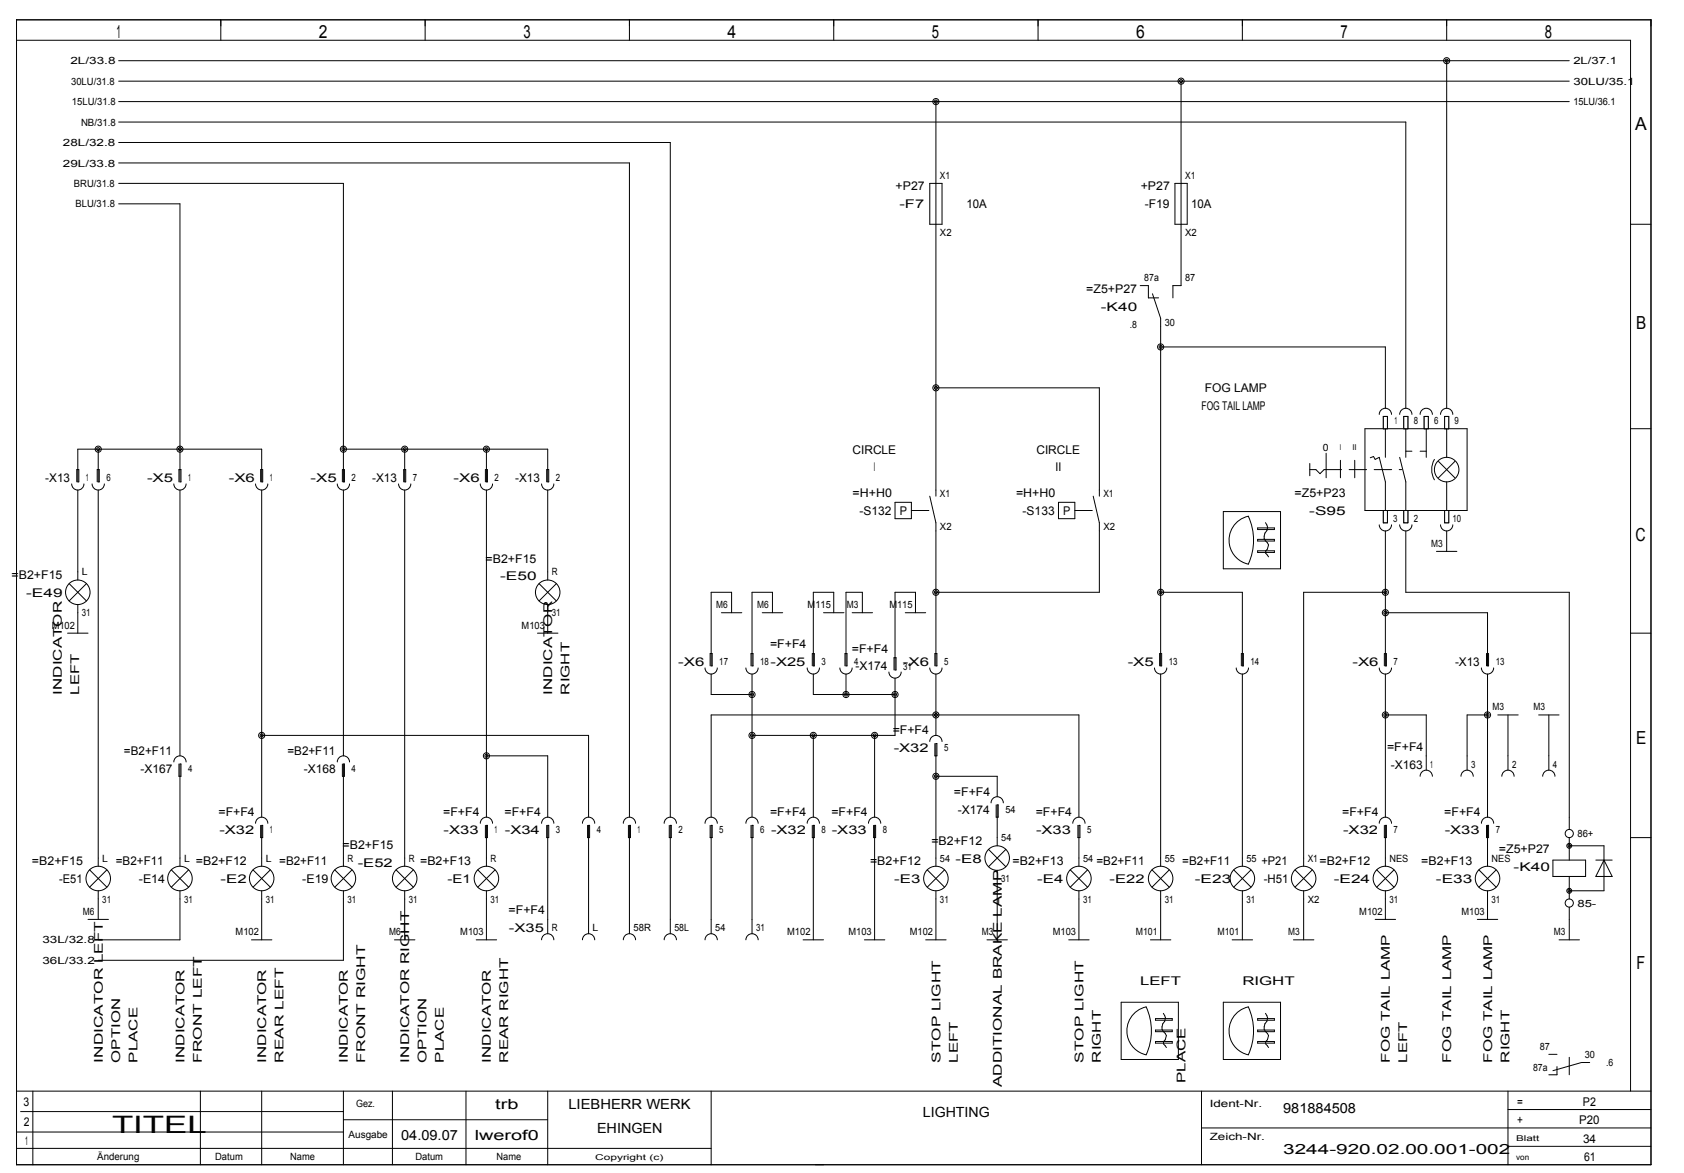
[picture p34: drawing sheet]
<svg xmlns="http://www.w3.org/2000/svg" width="408mm" height="284mm" viewBox="0 0 408 284" stroke-linecap="round" stroke-linejoin="round" font-family="sans-serif">
<defs><g id="words">
<text font-size="5.8" x="27.2" y="274.3">TITEL</text>
<g font-size="4.4">
<text x="28.2" y="9.3">1</text>
<text x="77.3" y="9.3">2</text>
<text x="126.8" y="9.3">3</text>
<text x="176.2" y="9.3">4</text>
<text x="225.8" y="9.3">5</text>
<text x="275.2" y="9.3">6</text>
<text x="324.8" y="9.3">7</text>
<text x="374.3" y="9.3">8</text>
<text x="396.2" y="31.6">A</text>
<text x="396.4" y="79.6">B</text>
<text x="396.2" y="131.1">C</text>
<text x="396.4" y="180.1">E</text>
<text x="396.5" y="234.5">F</text>
</g>
<g font-size="3.4">
<text x="120" y="268.5">trb</text>
<text x="137.7" y="268.5">LIEBHERR WERK</text>
<text x="310.9" y="269.5">981884508</text>
<text x="97.2" y="275.9">04.09.07</text>
<text x="115" y="275.9">lwerof0</text>
<text x="144.6" y="274.4">EHINGEN</text>
<text x="223.6" y="270.4">LIGHTING</text>
<text x="310.9" y="279.4">3244­920.02.00.001­002</text>
</g>
<g font-size="2.9">
<text x="217" y="46.1">+P27</text>
<text x="276.4" y="46.1">+P27</text>
<text x="217.9" y="50.4">­F7</text>
<text x="234.2" y="50.4">10A</text>
<text x="277.4" y="50.4">­F19</text>
<text x="288.6" y="50.4">10A</text>
<text x="263.2" y="70.9">=Z5+P27</text>
<text x="266.7" y="75.2">­K40</text>
<text x="291.9" y="95">FOG LAMP</text>
<text x="291.1" y="99.2">FOG TAIL LAMP</text>
<text x="206.6" y="109.8">CIRCLE</text>
<text x="251.1" y="109.8">CIRCLE</text>
<text x="11" y="116.8">­X13</text>
<text x="35.6" y="116.8">­X5</text>
<text x="55.4" y="116.8">­X6</text>
<text x="75.2" y="116.8">­X5</text>
<text x="90.2" y="116.8">­X13</text>
<text x="109.9" y="116.8">­X6</text>
<text x="124.8" y="116.8">­X13</text>
<text x="211.7" y="114.1">I</text>
<text x="255.7" y="114.1">II</text>
<text x="206.6" y="120.4">=H+H0</text>
<text x="208.3" y="124.7">­S132</text>
<text x="218" y="124.7">P</text>
<text x="246.2" y="120.4">=H+H0</text>
<text x="247.8" y="124.7">­S133</text>
<text x="257.6" y="124.7">P</text>
<text x="313.7" y="120.4">=Z5+P23</text>
<text x="317.2" y="124.7">­S95</text>
<text x="117.6" y="136.2">=B2+F15</text>
<text x="2.8" y="140.2">=B2+F15</text>
<text x="121.2" y="140.5">­E50</text>
<text x="6.4" y="144.5">­E49</text>
<text x="164.3" y="161.3">­X6</text>
<text x="186.6" y="157">=F+F4</text>
<text x="186.7" y="161.3">­X25</text>
<text x="206.4" y="158">=F+F4</text>
<text x="218.8" y="161.3">­X6</text>
<text x="273.2" y="161.3">­X5</text>
<text x="327.7" y="161.3">­X6</text>
<text x="352.5" y="161.3">­X13</text>
<text x="207.3" y="162.3">­X174</text>
<text x="15" y="168.2" transform="rotate(-90 15 168.2)">INDICATOR</text>
<text x="19.2" y="168.2" transform="rotate(-90 19.2 168.2)">LEFT</text>
<text x="133.8" y="168.2" transform="rotate(-90 133.8 168.2)">INDICATOR</text>
<text x="138" y="168.2" transform="rotate(-90 138 168.2)">RIGHT</text>
<text x="216.3" y="177.8">=F+F4</text>
<text x="30" y="182.7">=B2+F11</text>
<text x="69.6" y="182.7">=B2+F11</text>
<text x="216.5" y="182.1">­X32</text>
<text x="336.1" y="181.7">=F+F4</text>
<text x="34" y="187.1">­X167</text>
<text x="73.6" y="187.1">­X168</text>
<text x="337" y="186.1">­X163</text>
<text x="52.9" y="197.6">=F+F4</text>
<text x="107.4" y="197.6">=F+F4</text>
<text x="122.2" y="197.6">=F+F4</text>
<text x="186.6" y="197.6">=F+F4</text>
<text x="201.4" y="197.6">=F+F4</text>
<text x="231.1" y="192.6">=F+F4</text>
<text x="232" y="197">­X174</text>
<text x="250.9" y="197.6">=F+F4</text>
<text x="325.2" y="197.6">=F+F4</text>
<text x="349.9" y="197.6">=F+F4</text>
<text x="53.2" y="201.9">­X32</text>
<text x="107.5" y="201.9">­X33</text>
<text x="122.3" y="201.9">­X34</text>
<text x="186.8" y="201.9">­X32</text>
<text x="201.5" y="201.9">­X33</text>
<text x="251" y="201.9">­X33</text>
<text x="325.4" y="201.9">­X32</text>
<text x="350" y="201.9">­X33</text>
<text x="7.7" y="209.5">=B2+F15</text>
<text x="28" y="209.5">=B2+F11</text>
<text x="47.4" y="209.5">=B2+F12</text>
<text x="67.6" y="209.5">=B2+F11</text>
<text x="83" y="205.5">=B2+F15</text>
<text x="86.7" y="209.8">­E52</text>
<text x="101.8" y="209.5">=B2+F13</text>
<text x="210.8" y="209.5">=B2+F12</text>
<text x="225.6" y="204.5">=B2+F12</text>
<text x="231.5" y="208.8">­E8</text>
<text x="245.3" y="209.5">=B2+F13</text>
<text x="265.6" y="209.5">=B2+F11</text>
<text x="286.4" y="209.5">=B2+F11</text>
<text x="305.6" y="209.5">+P21</text>
<text x="319.7" y="209.5">=B2+F12</text>
<text x="344.3" y="209.5">=B2+F13</text>
<text x="363.2" y="206.5">=Z5+P27</text>
<text x="14.3" y="213.8">­E51</text>
<text x="33.6" y="213.8">­E14</text>
<text x="53.4" y="213.8">­E2</text>
<text x="73.2" y="213.8">­E19</text>
<text x="108.5" y="213.8">­E1</text>
<text x="216.7" y="213.8">­E3</text>
<text x="251.3" y="213.8">­E4</text>
<text x="268.8" y="213.8">­E22</text>
<text x="289.5" y="213.8">­E23</text>
<text x="306.2" y="213.8">­H51</text>
<text x="323.2" y="213.8">­E24</text>
<text x="347.9" y="213.8">­E33</text>
<text x="366.7" y="210.8">­K40</text>
<text x="123.2" y="221.3">=F+F4</text>
<text x="123.3" y="225.7">­X35</text>
<text x="276.3" y="238.5">LEFT</text>
<text x="301" y="238.5">RIGHT</text>
<text x="24.9" y="257.3" transform="rotate(-90 24.9 257.3)">INDICATOR LEFT</text>
<text x="29.1" y="257.3" transform="rotate(-90 29.1 257.3)">OPTION</text>
<text x="33.3" y="257.3" transform="rotate(-90 33.3 257.3)">PLACE</text>
<text x="44.7" y="257.3" transform="rotate(-90 44.7 257.3)">INDICATOR</text>
<text x="48.9" y="257.3" transform="rotate(-90 48.9 257.3)">FRONT LEFT</text>
<text x="64.5" y="257.3" transform="rotate(-90 64.5 257.3)">INDICATOR</text>
<text x="68.7" y="257.3" transform="rotate(-90 68.7 257.3)">REAR LEFT</text>
<text x="84.3" y="257.3" transform="rotate(-90 84.3 257.3)">INDICATOR</text>
<text x="88.5" y="257.3" transform="rotate(-90 88.5 257.3)">FRONT RIGHT</text>
<text x="99.1" y="257.3" transform="rotate(-90 99.1 257.3)">INDICATOR RIGHT</text>
<text x="103.4" y="257.3" transform="rotate(-90 103.4 257.3)">OPTION</text>
<text x="107.6" y="257.3" transform="rotate(-90 107.6 257.3)">PLACE</text>
<text x="118.9" y="257.3" transform="rotate(-90 118.9 257.3)">INDICATOR</text>
<text x="123.2" y="257.3" transform="rotate(-90 123.2 257.3)">REAR RIGHT</text>
<text x="227.8" y="257.3" transform="rotate(-90 227.8 257.3)">STOP LIGHT</text>
<text x="232.1" y="257.3" transform="rotate(-90 232.1 257.3)">LEFT</text>
<text x="262.5" y="257.3" transform="rotate(-90 262.5 257.3)">STOP LIGHT</text>
<text x="266.7" y="257.3" transform="rotate(-90 266.7 257.3)">RIGHT</text>
<text x="336.7" y="257.3" transform="rotate(-90 336.7 257.3)">FOG TAIL LAMP</text>
<text x="341" y="257.3" transform="rotate(-90 341 257.3)">LEFT</text>
<text x="351.6" y="257.3" transform="rotate(-90 351.6 257.3)">FOG TAIL LAMP</text>
<text x="361.5" y="257.3" transform="rotate(-90 361.5 257.3)">FOG TAIL LAMP</text>
<text x="365.7" y="257.3" transform="rotate(-90 365.7 257.3)">RIGHT</text>
<text x="242.7" y="263.2" transform="rotate(-90 242.7 263.2)">ADDITIONAL BRAKE LAMP</text>
<text x="287.2" y="262.2" transform="rotate(-90 287.2 262.2)">PLACE</text>
<text x="5.7" y="267.8">3</text>
<text x="367.6" y="267.8">=</text>
<text x="383.5" y="267.8">P2</text>
<text x="5.8" y="272.7">2</text>
<text x="367.6" y="272.2">+</text>
<text x="382.6" y="272.2">P20</text>
<text x="6.1" y="277.2">1</text>
<text x="383.5" y="276.7">34</text>
<text x="383.8" y="281.1">61</text>
</g>
<g font-size="2.4">
<text x="17.1" y="15.6">2L/33.8</text>
<text x="381.2" y="15.6">2L/37.1</text>
<text x="17.2" y="20.5">30LU/31.8</text>
<text x="381.2" y="20.5">30LU/35.1</text>
<text x="17.4" y="25.5">15LU/31.8</text>
<text x="381.2" y="25.5">15LU/36.1</text>
<text x="15.2" y="35.4">28L/32.8</text>
<text x="19.6" y="30.4">NB/31.8</text>
<text x="15.2" y="40.3">29L/33.8</text>
<text x="17.9" y="45.3">BRU/31.8</text>
<text x="227.7" y="43.3">X1</text>
<text x="287.1" y="43.3">X1</text>
<text x="18.3" y="50.2">BLU/31.8</text>
<text x="227.7" y="57.2">X2</text>
<text x="287.1" y="57.2">X2</text>
<text x="277.2" y="68.1">87a</text>
<text x="287.1" y="68.1">87</text>
<text x="273.7" y="79.3">.8</text>
<text x="282.2" y="78.9">30</text>
<text x="337.8" y="102.7">1</text>
<text x="342.5" y="102.7">8</text>
<text x="347.5" y="102.7">6</text>
<text x="352.4" y="102.7">9</text>
<text x="320.5" y="109.1">0</text>
<text x="20.8" y="116.6">1</text>
<text x="25.8" y="116.6">6</text>
<text x="45.6" y="116.6">1</text>
<text x="65.4" y="116.6">1</text>
<text x="85.2" y="116.6">2</text>
<text x="100" y="116.6">7</text>
<text x="119.8" y="116.6">2</text>
<text x="134.7" y="116.6">2</text>
<text x="227.7" y="120.5">X1</text>
<text x="267.3" y="120.5">X1</text>
<text x="227.7" y="128.4">X2</text>
<text x="267.3" y="128.4">X2</text>
<text x="337.6" y="126.5">3</text>
<text x="342.5" y="126.5">2</text>
<text x="351.9" y="126.5">10</text>
<text x="346.8" y="132.4">M3</text>
<text x="19.8" y="139.3">L</text>
<text x="133.7" y="139.3">R</text>
<text x="19.8" y="149.2">31</text>
<text x="133.7" y="149.2">31</text>
<text x="173.5" y="147.2">M6</text>
<text x="183.4" y="147.2">M6</text>
<text x="195.7" y="147.2">M115</text>
<text x="205.2" y="147.2">M3</text>
<text x="215.5" y="147.2">M115</text>
<text x="12.5" y="152.2">M102</text>
<text x="126.4" y="152.2">M103</text>
<text x="174.3" y="161.1">17</text>
<text x="184.2" y="161.1">18</text>
<text x="199" y="161.1">3</text>
<text x="206.9" y="161.1">4</text>
<text x="228.7" y="161.1">5</text>
<text x="283.2" y="161.1">13</text>
<text x="303" y="161.1">14</text>
<text x="337.6" y="161.1">7</text>
<text x="362.4" y="161.1">13</text>
<text x="218.8" y="162.1">31</text>
<text x="361.6" y="172">M3</text>
<text x="371.5" y="172">M3</text>
<text x="228.7" y="181.9">5</text>
<text x="346.5" y="185.9">1</text>
<text x="356.4" y="185.9">3</text>
<text x="366.3" y="185.9">2</text>
<text x="376.2" y="185.9">4</text>
<text x="45.6" y="186.8">4</text>
<text x="85.2" y="186.8">4</text>
<text x="243.6" y="196.7">54</text>
<text x="65.4" y="201.7">1</text>
<text x="119.8" y="201.7">1</text>
<text x="134.7" y="201.7">3</text>
<text x="144.6" y="201.7">4</text>
<text x="154.5" y="201.7">1</text>
<text x="164.4" y="201.7">2</text>
<text x="174.3" y="201.7">5</text>
<text x="184.2" y="201.7">6</text>
<text x="199" y="201.7">8</text>
<text x="213.9" y="201.7">8</text>
<text x="242.6" y="203.7">54</text>
<text x="263.4" y="201.7">5</text>
<text x="337.6" y="201.7">7</text>
<text x="362.4" y="201.7">7</text>
<text x="382.2" y="202.7">86+</text>
<text x="24.8" y="208.6">L</text>
<text x="44.6" y="208.6">L</text>
<text x="64.4" y="208.6">L</text>
<text x="84.2" y="208.6">R</text>
<text x="99" y="208.6">R</text>
<text x="118.8" y="208.6">R</text>
<text x="227.7" y="208.6">54</text>
<text x="262.4" y="208.6">54</text>
<text x="282.2" y="208.6">55</text>
<text x="302" y="208.6">55</text>
<text x="316.8" y="208.6">X1</text>
<text x="336.6" y="208.6">NES</text>
<text x="361.4" y="208.6">NES</text>
<text x="242.6" y="213.6">31</text>
<text x="20.1" y="221.5">M6</text>
<text x="24.8" y="218.5">31</text>
<text x="44.6" y="218.5">31</text>
<text x="64.4" y="218.5">31</text>
<text x="84.2" y="218.5">31</text>
<text x="99" y="218.5">31</text>
<text x="118.8" y="218.5">31</text>
<text x="227.7" y="218.5">31</text>
<text x="262.4" y="218.5">31</text>
<text x="282.2" y="218.5">31</text>
<text x="302" y="218.5">31</text>
<text x="316.8" y="218.5">X2</text>
<text x="329.3" y="221.5">M102</text>
<text x="336.6" y="218.5">31</text>
<text x="354.1" y="221.5">M103</text>
<text x="361.4" y="218.5">31</text>
<text x="382.2" y="219.5">85­</text>
<text x="57.1" y="226.4">M102</text>
<text x="94.3" y="226.4">M6</text>
<text x="111.5" y="226.4">M103</text>
<text x="133.7" y="225.5">R</text>
<text x="143.6" y="225.5">L</text>
<text x="153.5" y="225.5">58R</text>
<text x="163.4" y="225.5">58L</text>
<text x="173.3" y="225.5">54</text>
<text x="183.2" y="225.5">31</text>
<text x="190.7" y="226.4">M102</text>
<text x="205.6" y="226.4">M103</text>
<text x="220.4" y="226.4">M102</text>
<text x="237.9" y="226.4">M3</text>
<text x="255.1" y="226.4">M103</text>
<text x="275.2" y="226.4">M101</text>
<text x="295" y="226.4">M101</text>
<text x="312.1" y="226.4">M3</text>
<text x="376.5" y="226.4">M3</text>
<text x="10.3" y="228.4">33L/32.8</text>
<text x="10.3" y="233.4">36L/33.2</text>
<text x="373.1" y="254.2">87</text>
<text x="383.9" y="256.2">30</text>
<text x="371.4" y="259.2">87a</text>
<text x="389.1" y="258.1">.6</text>
<text x="86.3" y="268">Gez.</text>
<text x="293.1" y="268">Ident­Nr.</text>
<text x="84.4" y="275.5">Ausgabe</text>
<text x="293.1" y="275.9">Zeich­Nr.</text>
<text x="23.5" y="280.9">Änderung</text>
<text x="52.1" y="280.9">Datum</text>
<text x="70.3" y="280.9">Name</text>
<text x="100.6" y="280.9">Datum</text>
<text x="120.3" y="280.9">Name</text>
</g>
<g font-size="1.9">
<text x="324.6" y="109">I</text>
<text x="327.7" y="109">II</text>
<text x="144.2" y="280.8">Copyright (c)</text>
<text x="367.3" y="280.8">von</text>
<text x="367.3" y="276.4">Blatt</text>
</g>
</g></defs>
<g fill="none" stroke="#000" stroke-width=".24">
<path d="M17.4 117.2a1.49 1.49 0 0 0 1.4 1.5 1.49 1.49 0 0 0 1.5-1.5M18.9 113.7v3h.2v-3h-.5v3M22.3 117.2a1.49 1.49 0 0 0 1.5 1.5 1.49 1.49 0 0 0 1.5-1.5M23.8 113.7v3h.2v-3h-.4v3M42.1 117.2a1.49 1.49 0 0 0 1.5 1.5 1.49 1.49 0 0 0 1.5-1.5M43.6 113.7v3h.2v-3h-.4v3M61.9 117.2a1.49 1.49 0 0 0 1.5 1.5 1.49 1.49 0 0 0 1.5-1.5M63.4 113.7v3h.2v-3h-.4v3M81.7 117.2a1.49 1.49 0 0 0 1.5 1.5 1.49 1.49 0 0 0 1.5-1.5M83.2 113.7v3h.2v-3h-.4v3M96.6 117.2a1.49 1.49 0 0 0 1.5 1.5 1.49 1.49 0 0 0 1.4-1.5M98.1 113.7v3h.2v-3h-.5v3"/>
<path d="M116.4 117.2a1.49 1.49 0 0 0 1.4 1.5 1.49 1.49 0 0 0 1.5-1.5M117.8 113.7v3h.3v-3h-.5v3M131.2 117.2a1.49 1.49 0 0 0 1.5 1.5 1.49 1.49 0 0 0 1.5-1.5M132.7 113.7v3h.2v-3h-.4v3M317.3 112.2v3M321.3 109.7v6M330.7 103.8h24.8v19.8h-24.8zM332 110.8l.8-.3 .4 .7 1-.5 1.4 6v6.9M334.2 100.3a1.49 1.49 0 0 1 1.5-1.4 1.49 1.49 0 0 1 1.4 1.4M335.2 103.8v-3h.9v3M335.6 103.8v6.9M339.1 100.3a1.49 1.49 0 0 1 1.5-1.4 1.49 1.49 0 0 1 1.5 1.4"/>
<path d="M339.1 110.7l1.5 6v6.9M340.6 103.8v6.9M340.6 109.2h1.5M344.1 100.3a1.48 1.48 0 0 1 1.5-1.4 1.48 1.48 0 0 1 1.4 1.4M344.1 109.2h1.4M345.5 103.8v6.9M347.5 111.2a4.9 4.9 0 0 0 0 5M348.5 111.7l4 4M349 100.3a1.48 1.48 0 0 1 1.5-1.4 1.48 1.48 0 0 1 1.5 1.4M350.5 103.8v6.9M350.5 116.7v6.9M352.5 111.7l-4 4"/>
<path d="M18.9 138.5v1.9M132.7 138.5v1.9M334.2 127.1a1.49 1.49 0 0 0 1.5 1.5 1.49 1.49 0 0 0 1.4-1.5M339.1 127.1a1.49 1.49 0 0 0 1.5 1.5 1.49 1.49 0 0 0 1.5-1.5M349 127.1a1.48 1.48 0 0 0 1.5 1.5 1.48 1.48 0 0 0 1.5-1.5M16.4 153.3h4.9M16.8 141.3l4.1 4.2M18.9 146.4v2M20.9 141.3l-4.1 4.2M130.2 153.3h5M130.6 141.3l4.2 4.2M132.7 146.4v2"/>
<path d="M134.8 141.3l-4.2 4.2M42.1 184.5a1.49 1.49 0 0 1 1.5-1.5 1.49 1.49 0 0 1 1.5 1.5M43.4 185v3h.4v-3h-.2v3M61.9 199.3a1.49 1.49 0 0 1 1.5-1.4 1.49 1.49 0 0 1 1.5 1.4M63.2 199.8v3h.4v-3h-.2v3M81.7 184.5a1.49 1.49 0 0 1 1.5-1.5 1.49 1.49 0 0 1 1.5 1.5M83 185v3h.4v-3h-.2v3M116.4 199.3a1.49 1.49 0 0 1 1.4-1.4 1.49 1.49 0 0 1 1.5 1.4M117.6 199.8v3h.5v-3h-.3v3M131.2 199.3a1.49 1.49 0 0 1 1.5-1.4 1.49 1.49 0 0 1 1.5 1.4M132.5 199.8v3h.4v-3h-.2v3M141.1 199.3a1.49 1.49 0 0 1 1.5-1.4 1.49 1.49 0 0 1 1.5 1.4"/>
<path d="M142.4 199.8v3h.4v-3h-.2v3M151 199.3a1.48 1.48 0 0 1 1.5-1.4 1.48 1.48 0 0 1 1.5 1.4M152.3 199.8v3h.4v-3h-.2v3M160.9 199.3a1.49 1.49 0 0 1 1.5-1.4 1.49 1.49 0 0 1 1.5 1.4M162.2 199.8v3h.4v-3h-.2v3M170.8 199.3a1.48 1.48 0 0 1 1.5-1.4 1.48 1.48 0 0 1 1.5 1.4M172.1 199.8v3h.4v-3h-.2v3M180.7 199.3a1.48 1.48 0 0 1 1.5-1.4 1.48 1.48 0 0 1 1.5 1.4M182 199.8v3h.4v-3h-.2v3M195.6 199.3a1.49 1.49 0 0 1 1.5-1.4 1.49 1.49 0 0 1 1.4 1.4M196.8 199.8v3h.5v-3h-.3v3M259.9 199.3a1.48 1.48 0 0 1 1.5-1.4 1.48 1.48 0 0 1 1.5 1.4"/>
<path d="M261.2 199.8v3h.4v-3h-.2v3M334.2 199.3a1.49 1.49 0 0 1 1.5-1.4 1.49 1.49 0 0 1 1.4 1.4M335.4 199.8v3h.5v-3h-.3v3M358.9 199.3a1.48 1.48 0 0 1 1.5-1.4 1.48 1.48 0 0 1 1.5 1.4M360.2 199.8v3h.4v-3h-.2v3M380.2 197.9v2.9M21.7 210.6l4.2 4.2M23.8 207.8v1.9M23.8 215.7v2M25.9 210.6l-4.2 4.2M41.5 210.6l4.2 4.2M43.6 207.8v1.9"/>
<path d="M43.6 215.7v2M45.7 210.6l-4.2 4.2M61.3 210.6l4.2 4.2M63.4 207.8v1.9M63.4 215.7v2M65.5 210.6l-4.2 4.2M81.1 210.6l4.2 4.2M83.2 207.8v1.9M83.2 215.7v2M85.3 210.6l-4.2 4.2M96 210.6l4.1 4.2M98.1 207.8v1.9"/>
<path d="M98.1 215.7v2M100.1 210.6l-4.1 4.2M115.8 210.6l4.1 4.2M117.8 207.8v1.9M117.8 215.7v2M119.9 210.6l-4.1 4.2M224.7 210.6l4.1 4.2M226.8 207.8v1.9M226.8 215.7v2M228.8 210.6l-4.1 4.2M259.3 210.6l4.2 4.2M261.4 207.8v1.9"/>
<path d="M261.4 215.7v2M263.5 210.6l-4.2 4.2M279.1 210.6l4.2 4.2M281.2 207.8v1.9M281.2 215.7v2M283.3 210.6l-4.2 4.2M298.9 210.6l4.2 4.2M301 207.8v1.9M301 215.7v2M303.1 210.6l-4.2 4.2M313.8 210.6l4.1 4.2M315.8 207.8v1.9"/>
<path d="M315.8 215.7v2M317.9 210.6l-4.1 4.2M333.6 210.6l4.1 4.2M335.6 207.8v1.9M335.6 215.7v2M337.7 210.6l-4.1 4.2M358.3 210.6l4.2 4.2M360.4 207.8v1.9M360.4 215.7v2M362.5 210.6l-4.2 4.2M376.2 208.2h8v4h-8zM380.2 202.8v5.4"/>
<path d="M380.2 212.2v5.5M380.2 219.6v3M380.2 204.8h8.4v10.9h-8.4M386.6 208.2h4M388.6 208.2l2 4h-4zM21.3 222.6h5M60.9 227.6h5M95.6 227.6h4.9M115.4 227.6h4.9M131.2 227.6a1.49 1.49 0 0 1 1.5-1.5 1.49 1.49 0 0 1 1.5 1.5M132.7 222.6v3.5M141.1 227.6a1.49 1.49 0 0 1 1.5-1.5 1.49 1.49 0 0 1 1.5 1.5"/>
<path d="M142.6 222.6v3.5M151 227.6a1.48 1.48 0 0 1 1.5-1.5 1.48 1.48 0 0 1 1.5 1.5M152.5 222.6v3.5M160.9 227.6a1.49 1.49 0 0 1 1.5-1.5 1.49 1.49 0 0 1 1.5 1.5M162.4 222.6v3.5M170.8 227.6a1.48 1.48 0 0 1 1.5-1.5 1.48 1.48 0 0 1 1.5 1.5M172.3 222.6v3.5M180.7 227.6a1.48 1.48 0 0 1 1.5-1.5 1.48 1.48 0 0 1 1.5 1.5M182.2 222.6v3.5M194.6 227.6h4.9M224.3 227.6h4.9M258.9 227.6h5"/>
<path d="M278.7 227.6h5M298.5 227.6h5M313.4 227.6h4.9M333.2 222.6h4.9M357.9 222.6h5M377.7 227.6h5"/>
<circle cx="286.1" cy="19.6" r=".74"/>
<circle cx="286.1" cy="19.7" r=".37"/>
<circle cx="350.5" cy="14.7" r=".74"/>
<circle cx="350.5" cy="14.7" r=".37"/>
<circle cx="226.7" cy="24.6" r=".74"/>
<circle cx="226.7" cy="24.6" r=".37"/>
<circle cx="23.8" cy="108.7" r=".74"/>
<circle cx="23.8" cy="108.8" r=".37"/>
<circle cx="43.6" cy="108.7" r=".74"/>
<circle cx="43.6" cy="108.8" r=".37"/>
<circle cx="83.2" cy="108.7" r=".74"/>
<circle cx="83.2" cy="108.8" r=".37"/>
<circle cx="98" cy="108.7" r=".74"/>
<circle cx="98" cy="108.8" r=".37"/>
<circle cx="117.8" cy="108.7" r=".74"/>
<circle cx="117.8" cy="108.8" r=".37"/>
<circle cx="350.5" cy="113.7" r="2.97"/>
<circle cx="18.8" cy="143.4" r="2.97"/>
<circle cx="132.7" cy="143.4" r="2.97"/>
<circle cx="63.4" cy="178.1" r=".37"/>
<circle cx="63.4" cy="178" r=".74"/>
<circle cx="117.8" cy="183" r=".74"/>
<circle cx="117.8" cy="183" r=".37"/>
<circle cx="23.8" cy="212.7" r="2.97"/>
<circle cx="43.6" cy="212.7" r="2.97"/>
<circle cx="63.4" cy="212.7" r="2.97"/>
<circle cx="83.2" cy="212.7" r="2.97"/>
<circle cx="98" cy="212.7" r="2.97"/>
<circle cx="117.8" cy="212.7" r="2.97"/>
<circle cx="226.7" cy="212.7" r="2.97"/>
<circle cx="261.4" cy="212.7" r="2.97"/>
<circle cx="281.2" cy="212.7" r="2.97"/>
<circle cx="301" cy="212.7" r="2.97"/>
<circle cx="315.8" cy="212.7" r="2.97"/>
<circle cx="335.6" cy="212.7" r="2.97"/>
<circle cx="360.4" cy="212.7" r="2.97"/>
<circle cx="380.2" cy="218.6" r=".99"/>
<circle cx="380.2" cy="201.8" r=".99"/>
<circle cx="380.2" cy="215.7" r=".59"/>
<circle cx="380.2" cy="204.8" r=".59"/>
<circle cx="380.2" cy="215.7" r=".3"/>
<circle cx="380.2" cy="204.8" r=".3"/>
</g>
<path d="M317.3 113.7h1.5M318.8 113.7l1 1M319.8 114.7l1-1M320.8 113.7h18.8M324.8 115.7v-6M328.2 115.7v-6" fill="none" stroke="#000" stroke-width=".24" stroke-dasharray="4.2 1.8"/>
<path d="M335.2 100.8h.9v3h-.9z" fill-rule="evenodd" fill="#fff" stroke="#000" stroke-width=".24"/>
<path d="M340.1 100.8h1v3h-1z" fill="none" stroke="#000" stroke-width=".24"/>
<path d="M340.1 100.8h1v3h-1z" fill-rule="evenodd" fill="#fff" stroke="#000" stroke-width=".24"/>
<path d="M345.1 100.8h.9v3h-.9z" fill="none" stroke="#000" stroke-width=".24"/>
<path d="M345.1 100.8h.9v3h-.9z" fill-rule="evenodd" fill="#fff" stroke="#000" stroke-width=".24"/>
<path d="M350 100.8h1v3h-1z" fill="none" stroke="#000" stroke-width=".24"/>
<path d="M350 100.8h1v3h-1z" fill-rule="evenodd" fill="#fff" stroke="#000" stroke-width=".24"/>
<path d="M350 123.6h1v3h-1z" fill="none" stroke="#000" stroke-width=".24"/>
<path d="M350 123.6h1v3h-1z" fill-rule="evenodd" fill="#fff" stroke="#000" stroke-width=".24"/>
<path d="M340.1 123.6h1v3h-1z" fill="none" stroke="#000" stroke-width=".24"/>
<path d="M340.1 123.6h1v3h-1z" fill-rule="evenodd" fill="#fff" stroke="#000" stroke-width=".24"/>
<path d="M335.2 123.6h.9v3h-.9z" fill="none" stroke="#000" stroke-width=".24"/>
<path d="M335.2 123.6h.9v3h-.9z" fill-rule="evenodd" fill="#fff" stroke="#000" stroke-width=".24"/>
<g fill="none" stroke="#000" stroke-width=".24">
<path d="M4 4.8h396v277.2h-396zM4 9.8h391.1v254.4M28.8 19.7h351.4M28.8 14.7h351.4M53.5 4.8v5M103 4.8v5M152.5 4.8v5M202 4.8v5M251.5 4.8v5M286.2 19.7v49.5h-2v2.9M301 4.8v5M350.5 4.8v5"/>
<path d="M350.5 14.7v84.2M28.8 39.5h123.7v158.4M28.8 34.5h133.6v163.4M28.8 29.6h311.8v69.3M28.8 24.6h351.4M226.8 24.6v95.5M28.8 44.4h54.4v69.3M28.8 49.4h14.8v64.3M225.3 44.4h2.9v9.9h-2.9zM284.7 44.4h2.9v9.9h-2.9zM395.1 54.3h4.9M276.3 69.2h1.9v2.9h2.5"/>
<path d="M279.2 71.1l2 6v84.1h.2v-2.9h-.4v2.9M226.8 93.9h39.5v26.2M281.2 84h54.4v14.9M18.9 113.7v-4.9h44.5v4.9M18.9 118.7v19.8M23.8 108.8v4.9M23.8 118.7v89.1M43.6 118.7v64.3M63.4 118.7v79.2M83.2 118.7v64.3M83.2 108.8h49.5v4.9M98.1 108.8v4.9"/>
<path d="M98.1 118.7v89.1M117.8 108.8v4.9M117.8 118.7v79.2M132.7 118.7v19.8M395.1 103.8h4.9M216.8 121.6h4v4h-4zM225.3 120.1l1.5 6.5v34.6h.2v-2.9h-.5v2.9M256.5 121.6h3.9v4h-3.9zM264.9 120.1l1.4 6.5v16.8h-39.5M296.4 123.9h13.8v13.8h-13.8zM299.3 126.9a5.9 5.9 0 0 1 3.1-1.9 13.9 13.9 0 0 1 0 11.6 5.9 5.9 0 0 1-3.1-9.7zM304.7 127.8h4.1v.4h-4.1z"/>
<path d="M304.7 130.6h4.1v.4h-4.1zM304.7 133.4h4.1v.4h-4.1zM306.6 126.6a1.66 1.66 0 0 1-.1 2.5 1.7 1.7 0 0 0 .6 2.3l.2 .5-.2 1-.4 .5v.5l.6 .9M335.6 128.6v32.6h.3v-2.9h-.5v2.9M340.6 128.6v14.8h39.6v54.5M348 133.5h5M350.5 128.6v4.9M18.9 148.4v4.9M132.7 148.4v4.9M174.8 148.4h4.9M177.2 148.4v-5h-4.9v17.8h.2v-2.9h-.4v2.9M184.7 148.4h4.9"/>
<path d="M187.1 148.4v-5h-4.9v17.8h.2v-2.9h-.4v2.9M199.5 148.4h5M202 148.4v-5h-5v17.8h.3v-2.9h-.5v2.9M206.5 148.4h4.9M208.9 148.4v-5h-3.9v17.8h.2v-2.9h-.5v2.9M219.3 148.4h5M221.8 148.4v-5h-5v18.8h.3v-3h-.5v3M281.2 143.4h19.8v17.8h.2v-2.9h-.4v2.9M335.6 148.4h24.8v12.8h.2v-2.9h-.4v2.9M335.6 143.4h-19.8v64.4M395.1 153.3h4.9M63.4 178.1h79.2v19.8"/>
<path d="M170.8 161.7a1.48 1.48 0 0 0 1.5 1.5 1.48 1.48 0 0 0 1.5-1.5M172.3 163.2v5h9.9M180.7 161.7a1.48 1.48 0 0 0 1.5 1.5 1.48 1.48 0 0 0 1.5-1.5M182.2 163.2v34.7M195.6 161.7a1.49 1.49 0 0 0 1.5 1.5 1.49 1.49 0 0 0 1.4-1.5M197 163.2v5h19.8M197 178.1v19.8M203.5 161.7a1.48 1.48 0 0 0 1.5 1.5 1.48 1.48 0 0 0 1.5-1.5M205 163.2v5M211.9 178.1v19.8M215.4 162.7a1.48 1.48 0 0 0 1.5 1.5 1.48 1.48 0 0 0 1.4-1.5M216.8 164.2v13.9h-34.6"/>
<path d="M225.3 161.7a1.48 1.48 0 0 0 1.5 1.5 1.48 1.48 0 0 0 1.4-1.5M225.3 179.5a1.48 1.48 0 0 1 1.5-1.4 1.48 1.48 0 0 1 1.4 1.4M226.8 163.2v14.9M279.7 161.7a1.49 1.49 0 0 0 1.5 1.5 1.49 1.49 0 0 0 1.5-1.5M281.2 163.2v44.6M299.5 161.7a1.48 1.48 0 0 0 1.5 1.5 1.48 1.48 0 0 0 1.5-1.5M301 163.2v44.6M334.2 161.7a1.49 1.49 0 0 0 1.5 1.5 1.49 1.49 0 0 0 1.4-1.5M335.6 173.1h9.9v13.4M335.6 163.2v34.7M358.9 161.7a1.48 1.48 0 0 0 1.5 1.5 1.48 1.48 0 0 0 1.5-1.5M360.4 173.1h-4.9v13.4"/>
<path d="M360.4 163.2v34.7M362.9 173.1h4.9M365.4 173.1v13.4M372.8 173.1h4.9M375.3 173.1v13.4M43.6 188v19.8M83.2 188v19.8M117.8 183h14.9v14.9M172.3 197.9v-24.8h89.1v24.8M210.4 199.3a1.48 1.48 0 0 1 1.5-1.4 1.48 1.48 0 0 1 1.5 1.4M211.7 199.8v3h.4v-3h-.2v27.8M226.5 180v3h.5v-3h-.2v27.8"/>
<path d="M226.8 188h14.8v4.9M240.1 194.4a1.48 1.48 0 0 1 1.5-1.5 1.48 1.48 0 0 1 1.5 1.5M241.4 194.9v3h.4v-3h-.2v9.9M344.1 188a1.48 1.48 0 0 1 1.5-1.5 1.48 1.48 0 0 1 1.4 1.5M354 188a1.48 1.48 0 0 1 1.5-1.5 1.48 1.48 0 0 1 1.4 1.5M363.9 188a1.48 1.48 0 0 1 1.4-1.5 1.48 1.48 0 0 1 1.5 1.5M373.8 188a1.48 1.48 0 0 1 1.4-1.5 1.48 1.48 0 0 1 1.5 1.5M23.8 217.7v4.9M43.6 217.7v9.9h-19.8M63.4 202.8v5M63.4 217.7v9.9M83.2 217.7v14.8h-59.4"/>
<path d="M98.1 217.7v9.9M117.8 202.8v5M117.8 217.7v9.9M132.7 202.8v19.8M142.6 202.8v19.8M152.5 202.8v19.8M162.4 202.8v19.8M172.3 202.8v19.8M182.2 202.8v19.8M197 202.8v24.8M226.8 217.7v9.9M239.5 205.7l4.2 4.1"/>
<path d="M241.6 210.7v16.9M243.7 205.7l-4.2 4.1M261.4 202.8v5M261.4 217.7v9.9M281.2 217.7v9.9M301 217.7v9.9M315.8 217.7v9.9M335.6 202.8v5M335.6 217.7v4.9M360.4 202.8v5M360.4 217.7v4.9M395.1 202.8h4.9"/>
<path d="M209.4 227.6h5M239.1 227.6h5M380.2 222.6v5M271.6 242.7h13.9v13.8h-13.9zM274.5 245.7a5.9 5.9 0 0 1 3.2-1.9 13.9 13.9 0 0 1 0 11.6 5.9 5.9 0 0 1-3.2-9.7zM280 246.6h4v.4h-4zM280 249.4h4v.4h-4zM280 252.2h4v.4h-4zM281.9 245.4a1.66 1.66 0 0 1-.2 2.5 1.7 1.7 0 0 0 .6 2.3l.3 .5-.3 1-.4 .5v.5l.7 .9M296.4 242.7h13.8v13.8h-13.8zM299.3 245.7a5.9 5.9 0 0 1 3.1-1.9 13.9 13.9 0 0 1 0 11.6 5.9 5.9 0 0 1-3.1-9.7zM304.7 246.6h4.1v.4h-4.1z"/>
<path d="M304.7 249.4h4.1v.4h-4.1zM304.7 252.2h4.1v.4h-4.1zM306.6 245.4a1.66 1.66 0 0 1-.1 2.5 1.7 1.7 0 0 0 .6 2.3l.2 .5-.2 1-.4 .5v.5l.6 .9M375.3 255.3h1.9M377.2 258.2v2h-1.9M385.2 257.3h-2l-7 1.9M4 278h168.3M4 274.1h79.2M4 264.2h396M5 269.1h78.2M8 264.2v17.8M48.5 264.2v17.8"/>
<path d="M63.4 264.2v17.8M83.2 264.2v17.8M83.2 271.1h49.5M95.1 264.2v17.8M112.9 264.2v17.8M132.7 264.2v17.8M172.3 264.2v17.8M291.1 264.2v17.8M291.1 273.1h108.9M365.4 264.2v17.8M365.4 277.5h34.6M365.4 268.6h34.6"/>
<circle cx="226.7" cy="93.9" r=".74"/>
<circle cx="226.7" cy="93.9" r=".37"/>
<circle cx="281.2" cy="84" r=".74"/>
<circle cx="281.2" cy="84" r=".37"/>
<circle cx="226.7" cy="143.4" r=".74"/>
<circle cx="226.7" cy="143.4" r=".37"/>
<circle cx="281.2" cy="143.4" r=".74"/>
<circle cx="281.2" cy="143.4" r=".37"/>
<circle cx="335.6" cy="143.4" r=".74"/>
<circle cx="335.6" cy="148.3" r=".74"/>
<circle cx="335.6" cy="148.4" r=".37"/>
<circle cx="335.6" cy="143.4" r=".37"/>
<circle cx="182.2" cy="168.2" r=".37"/>
<circle cx="182.2" cy="178.1" r=".37"/>
<circle cx="182.2" cy="168.1" r=".74"/>
<circle cx="182.2" cy="178" r=".74"/>
<circle cx="197" cy="178" r=".74"/>
<circle cx="197" cy="178.1" r=".37"/>
<circle cx="205" cy="168.1" r=".74"/>
<circle cx="205" cy="168.2" r=".37"/>
<circle cx="211.9" cy="178" r=".74"/>
<circle cx="211.9" cy="178.1" r=".37"/>
<circle cx="216.8" cy="168.1" r=".74"/>
<circle cx="216.8" cy="168.2" r=".37"/>
<circle cx="226.7" cy="173.1" r=".74"/>
<circle cx="226.7" cy="173.1" r=".37"/>
<circle cx="335.6" cy="173.1" r=".74"/>
<circle cx="335.6" cy="173.1" r=".37"/>
<circle cx="360.4" cy="173.1" r=".74"/>
<circle cx="360.4" cy="173.1" r=".37"/>
<circle cx="226.7" cy="187.9" r=".74"/>
<circle cx="226.7" cy="188" r=".37"/>
<circle cx="241.6" cy="207.7" r="2.97"/>
</g>
<path d="M220.8 123.6h5M260.4 123.6h5M380.2 260.2v-5.9" fill="none" stroke="#000" stroke-width=".24" stroke-dasharray="4.2 1.8"/>
<path d="M197.6 282h1.9" fill="none" stroke="#000" stroke-width=".24" stroke-dasharray="2.8 2.8 .4 2.8"/>
<use href="#words"/>
</svg>
